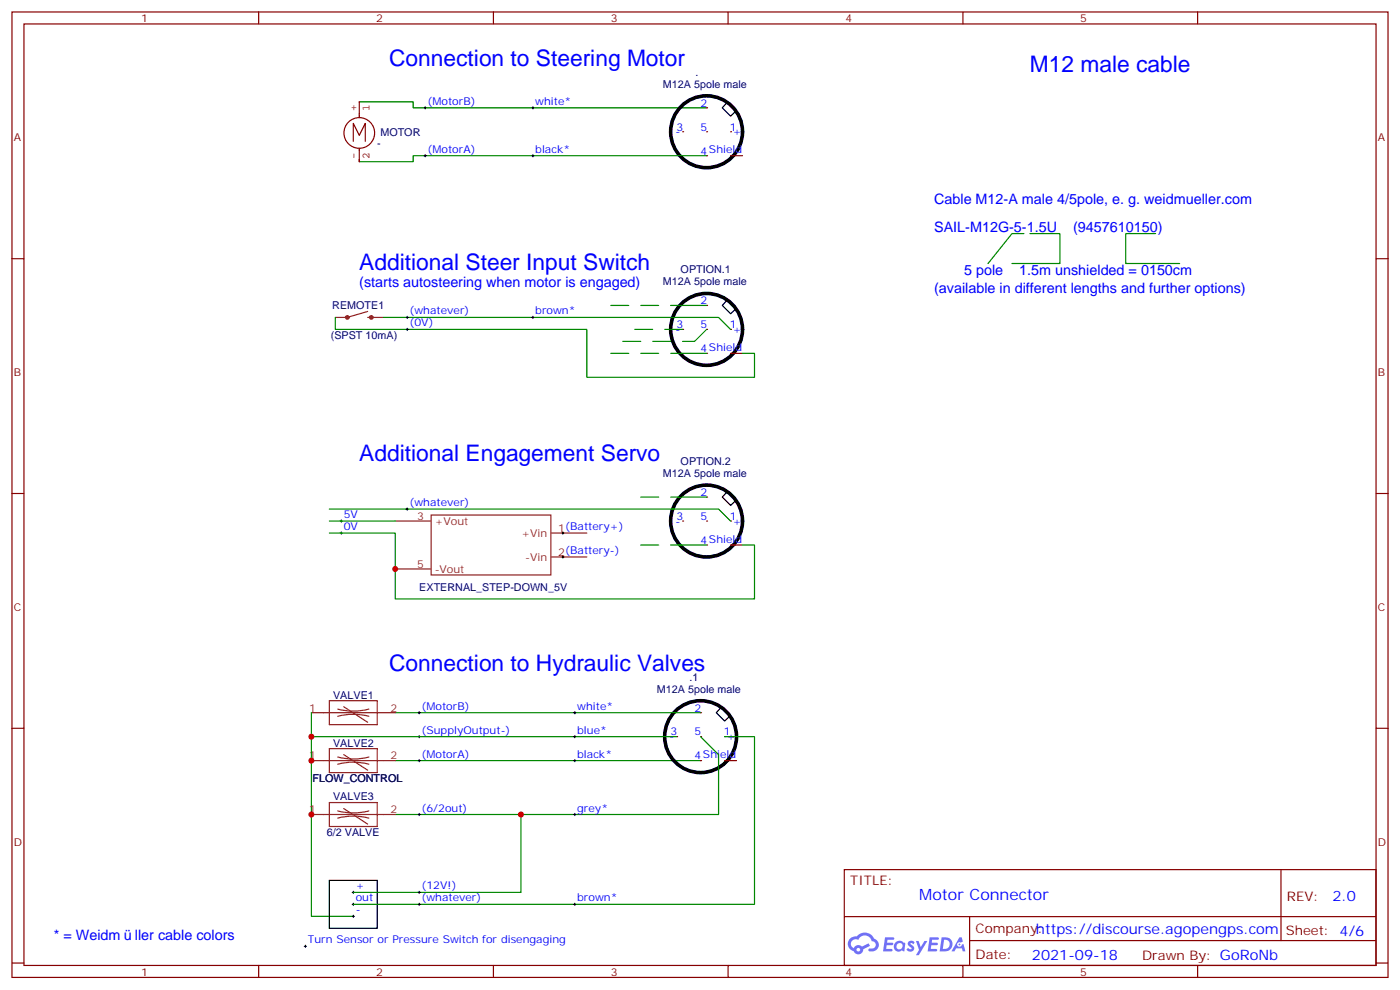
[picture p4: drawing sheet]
<svg xmlns="http://www.w3.org/2000/svg" width="412mm" height="292mm" viewBox="0 0 412 292" stroke-linecap="round" stroke-linejoin="round" font-family="sans-serif">
<defs><g id="words">
<g font-size="6.7" fill="#00f">
<text x="114.7" y="19.4">Connection to Steering Motor</text>
<text x="303.4" y="21.2">M12 male cable</text>
<text x="105.8" y="79.4">Additional Steer Input Switch</text>
<text x="105.8" y="135.8">Additional Engagement Servo</text>
<text x="114.7" y="197.6">Connection to Hydraulic Valves</text>
</g>
<text font-size="4.6" fill="#00f" x="270.8" y="265.1">Motor Connector</text>
<g font-size="4.2" fill="#00f">
<text x="275.2" y="60">Cable M12-A male 4/5pole, e. g. weidmueller.com</text>
<text x="275.2" y="68.4">SAIL-M12G-5-1.5U</text>
<text x="316.1" y="68.4">(9457610150)</text>
<text x="284" y="81.1">5 pole</text>
<text x="300.2" y="81.1">1.5m unshielded = 0150cm</text>
<text x="105.8" y="84.7">(starts autosteering when motor is engaged)</text>
<text x="275.2" y="86.4">(available in different lengths and further options)</text>
<text x="392.5" y="265.4">2.0</text>
<text x="305.2" y="275.2">https://discourse.agopengps.com</text>
<text x="15.9" y="276.9">* = Weidm</text>
<text x="39.8" y="276.9">ller cable colors</text>
<text x="304" y="282.7">2021-09-18</text>
</g>
<g font-size="3.9" fill="#800">
<text x="250.5" y="260.7">TITLE:</text>
<text x="379.1" y="265.4">REV:</text>
<text x="287.4" y="274.9">Company:</text>
<text x="378.7" y="275.5">Sheet: 4/6</text>
<text x="287.4" y="282.6">Date:</text>
<text x="336.4" y="282.7">Drawn By: GoRoNb</text>
</g>
<g font-size="3.2" fill="#800">
<text x="41.6" y="6.5">1</text>
<text x="110.8" y="6.5">2</text>
<text x="179.9" y="6.5">3</text>
<text x="249.1" y="6.5">4</text>
<text x="318.2" y="6.5">5</text>
<text x="4.1" y="41.6">A</text>
<text x="405.9" y="41.6">A</text>
<text x="4.1" y="110.8">B</text>
<text x="405.9" y="110.8">B</text>
<text x="4.1" y="179.9">C</text>
<text x="405.9" y="179.9">C</text>
<text x="4.1" y="249.1">D</text>
<text x="405.9" y="249.1">D</text>
<text x="41.6" y="287.3">1</text>
<text x="110.8" y="287.3">2</text>
<text x="179.9" y="287.3">3</text>
<text x="249.1" y="287.3">4</text>
<text x="318.2" y="287.3">5</text>
</g>
<g font-size="3.2" fill="#000080">
<text x="204.9" y="22.3">.</text>
<text x="195.3" y="25.8">M12A 5pole male</text>
<text x="112" y="39.9">MOTOR</text>
<text x="111.1" y="43.2">-</text>
<text x="200.5" y="80.5">OPTION.1</text>
<text x="195.3" y="84">M12A 5pole male</text>
<text x="97.9" y="91.1">REMOTE1</text>
<text x="97.5" y="100">(SPST 10mA)</text>
<text x="200.5" y="137">OPTION.2</text>
<text x="195.3" y="140.5">M12A 5pole male</text>
<text x="123.5" y="173.9">EXTERNAL_STEP-DOWN_5V</text>
<text x="193.5" y="204">M12A 5pole male</text>
<text x="203.1" y="200.5">.1</text>
<text x="98.1" y="205.8">VALVE1</text>
<text x="98.1" y="219.9">VALVE2</text>
<text x="92.1" y="230.4">FLOW_CONTROL</text>
<text x="98.1" y="235.7">VALVE3</text>
<text x="96.3" y="246.3">6/2 VALVE</text>
</g>
<g font-size="3.2" fill="#840000">
<text x="105.1" y="32.7" transform="rotate(-90 105.1 32.7)">+</text>
<text x="108.8" y="32.7" transform="rotate(-90 108.8 32.7)">1</text>
<text x="105.1" y="46.8" transform="rotate(-90 105.1 46.8)">-</text>
<text x="108.8" y="46.8" transform="rotate(-90 108.8 46.8)">2</text>
</g>
<g font-size="3.2" fill="#00f">
<text x="125.9" y="30.9">(MotorB)</text>
<text x="157.7" y="30.9">white*</text>
<text x="206.4" y="31.4">2</text>
<text x="198.9" y="39.9">-</text>
<text x="199.3" y="38.5">3</text>
<text x="206.4" y="38.5">5</text>
<text x="214.9" y="38.5">1</text>
<text x="215.9" y="39.9">+</text>
<text x="125.9" y="45">(MotorA)</text>
<text x="157.7" y="45">black*</text>
<text x="206.4" y="45.5">4Shield</text>
<text x="206.4" y="89.6">2</text>
<text x="120.6" y="92.6">(whatever)</text>
<text x="157.7" y="92.6">brown*</text>
<text x="120.6" y="96.1">(0V)</text>
<text x="198.9" y="98.1">-</text>
<text x="199.3" y="96.7">3</text>
<text x="206.4" y="96.7">5</text>
<text x="214.9" y="96.7">1</text>
<text x="215.9" y="98.1">+</text>
<text x="206.4" y="103.7">4Shield</text>
<text x="120.6" y="149">(whatever)</text>
<text x="206.4" y="146.1">2</text>
<text x="101.2" y="152.6">5V</text>
<text x="198.9" y="154.5">-</text>
<text x="199.3" y="153.1">3</text>
<text x="206.4" y="153.1">5</text>
<text x="214.9" y="153.1">1</text>
<text x="215.9" y="154.5">+</text>
<text x="101.2" y="156.1">0V</text>
<text x="206.4" y="160.2">4Shield</text>
<text x="124.2" y="209">(MotorB)</text>
<text x="170" y="209">white*</text>
<text x="204.6" y="209.6">2</text>
<text x="124.2" y="216.1">(SupplyOutput-)</text>
<text x="170" y="216.1">blue*</text>
<text x="197.2" y="218">-</text>
<text x="197.6" y="216.6">3</text>
<text x="204.6" y="216.6">5</text>
<text x="213.2" y="216.6">1</text>
<text x="214.1" y="218">+</text>
<text x="124.2" y="223.1">(MotorA)</text>
<text x="170" y="223.1">black*</text>
<text x="204.6" y="223.7">4Shield</text>
<text x="124.2" y="239">(6/2out)</text>
<text x="170" y="239">grey*</text>
<text x="104.8" y="261.9">+</text>
<text x="124.2" y="261.9">(12V!)</text>
<text x="104.8" y="269">-</text>
<text x="104.8" y="265.5">out</text>
<text x="124.2" y="265.5">(whatever)</text>
<text x="170" y="265.5">brown*</text>
<text x="90.7" y="277.8">Turn Sensor or Pressure Switch for disengaging</text>
</g>
<g font-size="3.2" fill="#8d2323">
<text x="122.9" y="153.1">3</text>
<text x="128.1" y="154.5">+Vout</text>
<text x="153.6" y="158">+Vin</text>
<text x="164.4" y="156.6">1(Battery+)</text>
<text x="122.9" y="167.2">5</text>
<text x="154.7" y="165.1">-Vin</text>
<text x="164.4" y="163.7">2(Battery-)</text>
<text x="128.1" y="168.6">-Vout</text>
<text x="91.1" y="209.6">1</text>
<text x="115" y="209.6">2</text>
<text x="91.1" y="223.7">1</text>
<text x="115" y="223.7">2</text>
<text x="91.1" y="239.5">1</text>
<text x="115" y="239.5">2</text>
</g>
</g></defs>
<path d="M105.8 30h15.9v1.8h86.4M301.6 68.8h-3.5l-7.1 8.8M303.4 68.8h8.8v8.8h-14.1M340.4 68.8h-8.8v8.8h15.9" fill="none" stroke="#008700" stroke-width=".35"/>
<circle cx="208.1" cy="38.8" r="10.6" fill="none" stroke="#000" stroke-width="1.1"/>
<g fill="#870000">
<circle cx="215.2" cy="38.8" r=".18"/>
<circle cx="201.1" cy="38.8" r=".18"/>
<circle cx="208.1" cy="45.9" r=".18"/>
<circle cx="208.1" cy="38.8" r=".18"/>
<circle cx="208.1" cy="31.7" r=".18"/>
</g>
<path d="M214.2 30.2l-1.4 1.6 2.4 2.4 1.6-1.5" fill="none" stroke="#000" stroke-width=".35"/>
<path d="M215.2 45.9h3.5" fill="none" stroke="#870000" stroke-width=".35"/>
<path d="M208.1 45.9h-86.4v1.7h-15.9M116.4 224h90" fill="none" stroke="#008700" stroke-width=".35"/>
<circle cx="206.4" cy="217" r="10.6" fill="none" stroke="#000" stroke-width="1.1"/>
<g fill="#870000">
<circle cx="213.4" cy="217" r=".18"/>
<circle cx="199.3" cy="217" r=".18"/>
<circle cx="206.4" cy="224" r=".18"/>
<circle cx="206.4" cy="217" r=".18"/>
<circle cx="206.4" cy="209.9" r=".18"/>
</g>
<path d="M212.4 208.3l-1.4 1.6 2.5 2.5 1.5-1.5" fill="none" stroke="#000" stroke-width=".35"/>
<path d="M213.4 224h3.6" fill="none" stroke="#870000" stroke-width=".35"/>
<path d="M116.4 209.9h90" fill="none" stroke="#008700" stroke-width=".35"/>
<path d="M123.1 217h.7M123.5 216.6v.7" fill="none" stroke="#000" stroke-width=".29"/>
<circle cx="208.1" cy="97" r="10.6" fill="none" stroke="#000" stroke-width="1.1"/>
<g fill="#870000">
<circle cx="215.2" cy="97" r=".18"/>
<circle cx="201.1" cy="97" r=".18"/>
<circle cx="208.1" cy="104.1" r=".18"/>
<circle cx="208.1" cy="97" r=".18"/>
<circle cx="208.1" cy="90" r=".18"/>
</g>
<path d="M214.2 88.4l-1.4 1.6 2.4 2.4 1.6-1.5" fill="none" stroke="#000" stroke-width=".35"/>
<path d="M215.2 104.1h3.5" fill="none" stroke="#870000" stroke-width=".35"/>
<circle cx="208.1" cy="153.5" r="10.6" fill="none" stroke="#000" stroke-width="1.1"/>
<g fill="#870000">
<circle cx="215.2" cy="153.5" r=".18"/>
<circle cx="201.1" cy="153.5" r=".18"/>
<circle cx="208.1" cy="160.5" r=".18"/>
<circle cx="208.1" cy="153.5" r=".18"/>
<circle cx="208.1" cy="146.4" r=".18"/>
</g>
<path d="M214.2 144.8l-1.4 1.6 2.4 2.5 1.6-1.5M97 259.3h14.1v14.1h-14.1z" fill="none" stroke="#000" stroke-width=".35"/>
<g fill="none" stroke="#870000" stroke-width=".35">
<path d="M3.5 3.5h405.4v284.4h-405.4zM7.1 7.1h398.2v277.2h-398.2zM76.2 3.5v3.6M145.3 3.5v3.6M214.5 3.5v3.6M283.6 3.5v3.6M352.8 3.5v3.6M3.5 76.2h3.6M405.3 76.2h3.6M3.5 145.3h3.6M405.3 145.3h3.6M215.2 160.5h3.5"/>
<path d="M3.5 214.5h3.6M405.3 214.5h3.6M248.7 256.1h156.6v28.2h-156.6zM377.3 256.1v20.9M248.7 270h156.5M285.6 277h119.6M285.6 270v14.1M3.5 283.6h3.6M76.2 284.3v3.6M145.3 284.3v3.6M214.5 284.3v3.6M283.6 284.3v3.6"/>
<path d="M352.8 284.3v3.6M405.3 283.6h3.6"/>
</g>
<g fill="none" stroke="#008700" stroke-width=".35">
<path d="M98.8 93.5v3.5h74.1v14.1h49.3v-7h-3.5M112.9 93.5h98.8l3.5 3.5M179.9 90h5.3M187 97h5.3M188.7 90h5.3M195.8 97h5.3M197.6 90h10.5M208.1 97l-3.5 3.5h-3.5M179.9 104.1h5.3M183.4 100.5h5.3M188.7 104.1h5.3M192.3 100.5h5.3"/>
<path d="M197.6 104.1h10.5M97 149.9h114.7l3.5 3.6M97 157h19.4v19.4h105.8v-15.9h-3.5M97 153.5h19.4M188.7 146.4h5.3M197.6 146.4h10.5M188.7 160.5h5.3M197.6 160.5h10.5M91.7 209.9v60h12.4M91.7 217h107.6M206.4 217l5.3 5.2v17.7h-95.3M213.4 217h8.8v49.3h-118.1"/>
<path d="M153.5 239.9v22.9h-49.4"/>
</g>
<g fill="none" stroke="#000" stroke-width=".29">
<path d="M124.9 31.8h.7M125.2 31.4v.7M156.6 31.8h.7M157 31.4v.7M124.9 45.9h.7M125.2 45.5v.7M156.6 45.9h.7M157 45.5v.7M119.6 97h.7M119.6 93.5h.7M119.9 93.1v.7M119.9 96.7v.7"/>
<path d="M156.6 93.5h.7M157 93.1v.7M100.2 157h.7M100.2 153.5h.7M100.5 153.1v.7M100.5 156.6v.7M119.6 149.9h.7M119.9 149.6v.7M165.5 157h.7M165.8 156.6v.7M165.5 164h.7M165.8 163.7v.7"/>
<path d="M123.1 209.9h.7M123.5 209.6v.7M169 209.9h.7M169 217h.7M169.3 209.6v.7M169.3 216.6v.7M123.1 224h.7M123.1 239.9h.7M123.5 223.7v.7M123.5 239.5v.7M169 224h.7M169 239.9h.7"/>
<path d="M169.3 223.7v.7M169.3 239.5v.7M89.6 278.7h.7M90 278.3v.7M103.7 262.8h.7M103.7 269.9h.7M103.7 266.3h.7M104.1 262.5v.7M104.1 266v.7M104.1 269.5v.7M123.1 262.8h.7M123.1 266.3h.7"/>
<path d="M123.5 262.5v.7M123.5 266v.7M169 266.3h.7M169.3 266v.7"/>
</g>
<g fill="none" stroke="#8c2424" stroke-width=".35">
<path d="M108.3 91.7l-6 1.8h-3.5M108.3 93.5h4.6M116.4 153.5h10.6M127 151.7h35.3v17.6h-35.3zM162.3 157h10.6M116.4 167.6h10.6M162.3 164h10.6M91.7 209.9h24.7M97 206.4h14.1v7h-14.1zM99.5 211a17.8 17.8 0 0 1 9.2 0M99.5 208.8a17.8 17.8 0 0 0 9.2 0M101.2 208.1l7.1 4.6"/>
<path d="M91.7 224h24.7M91.7 239.9h24.7M97 220.5h14.1v7h-14.1zM97 236.4h14.1v7h-14.1zM99.5 225.1a17.8 17.8 0 0 1 9.2 0M99.5 223a17.8 17.8 0 0 0 9.2 0M99.5 238.8a17.8 17.8 0 0 0 9.2 0M101.2 222.2l7.1 4.6M101.2 238.1l7.1 4.6M99.5 240.9a17.8 17.8 0 0 1 9.2 0"/>
</g>
<g fill="none" stroke="#8c2424" stroke-width=".71">
<circle cx="102.3" cy="93.5" r=".35"/>
<circle cx="109.4" cy="93.5" r=".35"/>
</g>
<path d="M105.8 30v4.6M110.3 39.2a4.5 4.5 0 0 0-6.4-4.1 4.5 4.5 0 0 0-.9 7.6 4.5 4.5 0 0 0 7.2-2.6l.1-.7M104.1 41.6v-5.3l1.7 3.6 1.8-3.6v5.3M105.8 43.7v3.9" fill="none" stroke="#850000" stroke-width=".35"/>
<g fill="#5487ff">
<path d="M267.7 277.3a1.22 1.22 0 0 1 1.7 .3l-.4 .5a.47 .47 0 0 0-.3-.4 .47 .47 0 0 0-.5 .2l.1 .3a1.14 1.14 0 0 1 .8 1.7 1.14 1.14 0 0 1-1.9 0l-.2-.2 .5-.5 .7 .4a.29 .29 0 0 0 .3-.3 .29 .29 0 0 0-.2-.3 1.04 1.04 0 0 1-.6-1.7z"/>
<path d="M260.7 276h2.4l.3 .2-.2 .5-1.8 .1-.1 .8h1.5l.3 .4-.3 .4h-1.6l-.2 1.1h1.7l.2 .3-.2 .3-2.6 .1z"/>
<path d="M273.8 276h2.4l.3 .2-.1 .5-1.8 .1-.2 .8h1.6l.3 .4-.4 .4h-1.6l-.1 1.1h1.7l.2 .3-.2 .3-2.6 .1z"/>
<path d="M282.6 276.1h.7l.3 1.2-.6 .3a.69 .69 0 0 0-1 .3 .69 .69 0 0 0 .4 1 .69 .69 0 0 0 .9-.7l.5-.2 .6 2.2h-.8l-.2-.9h-1.8l-.5 .9h-.8z"/>
<path d="M269.8 277.1h.8l.6 1.8 1.1-1.8h.9l-2.6 4.2h-.8l.9-1.5z"/>
<path d="M277.4 276.1l-.6 4.1h1.3a2.11 2.11 0 0 0 2.5-2.1 2.11 2.11 0 0 0-2.5-2zM278.1 276.8a1.39 1.39 0 0 1 1.7 1.4 1.39 1.39 0 0 1-1.8 1.3h-.3z"/>
<path d="M263.7 277.7a1.54 1.54 0 0 0-.1 2.1 1.54 1.54 0 0 0 2.2 .2l.6 .2 .3-2.3-.2-.2-.4-.1a1.49 1.49 0 0 0-2.4 .1zM264 278.7a.94 .94 0 0 1 1.8 0 .94 .94 0 0 1-1.8 0z"/>
<path d="M250.4 276.4a2.18 2.18 0 0 0 1.1 3.7 1.44 1.44 0 0 0 1.6 1 1.44 1.44 0 0 0 1.2-1.5l2-1-.5-.8-1.9 1a1.47 1.47 0 0 0-2.4 .4 1.39 1.39 0 0 1-.7-1.9 1.39 1.39 0 0 1 2-.5 2.12 2.12 0 0 1 2.2-1.3 2.12 2.12 0 0 1 1.9 1.7 1.14 1.14 0 0 1 1.1 1.4 1.14 1.14 0 0 1-1.7 .8 .43 .43 0 0 0-.5 .3 .43 .43 0 0 0 .4 .5 1.98 1.98 0 0 0 2.5-1.2 1.98 1.98 0 0 0-1.2-2.5 3.1 3.1 0 0 0-5.3-.7l-.9 .1zM252.3 279.7a.55 .55 0 0 1 1.1 0 .55 .55 0 0 1-1.1 0z"/>
<circle cx="282.6" cy="278.1" r=".26"/>
</g>
<g fill="#c00">
<circle cx="91.7" cy="224" r=".88"/>
<circle cx="91.7" cy="217" r=".88"/>
<circle cx="91.7" cy="239.9" r=".88"/>
<circle cx="116.4" cy="167.6" r=".88"/>
<circle cx="153.5" cy="239.9" r=".88"/>
</g>
<use href="#words"/>
</svg>
